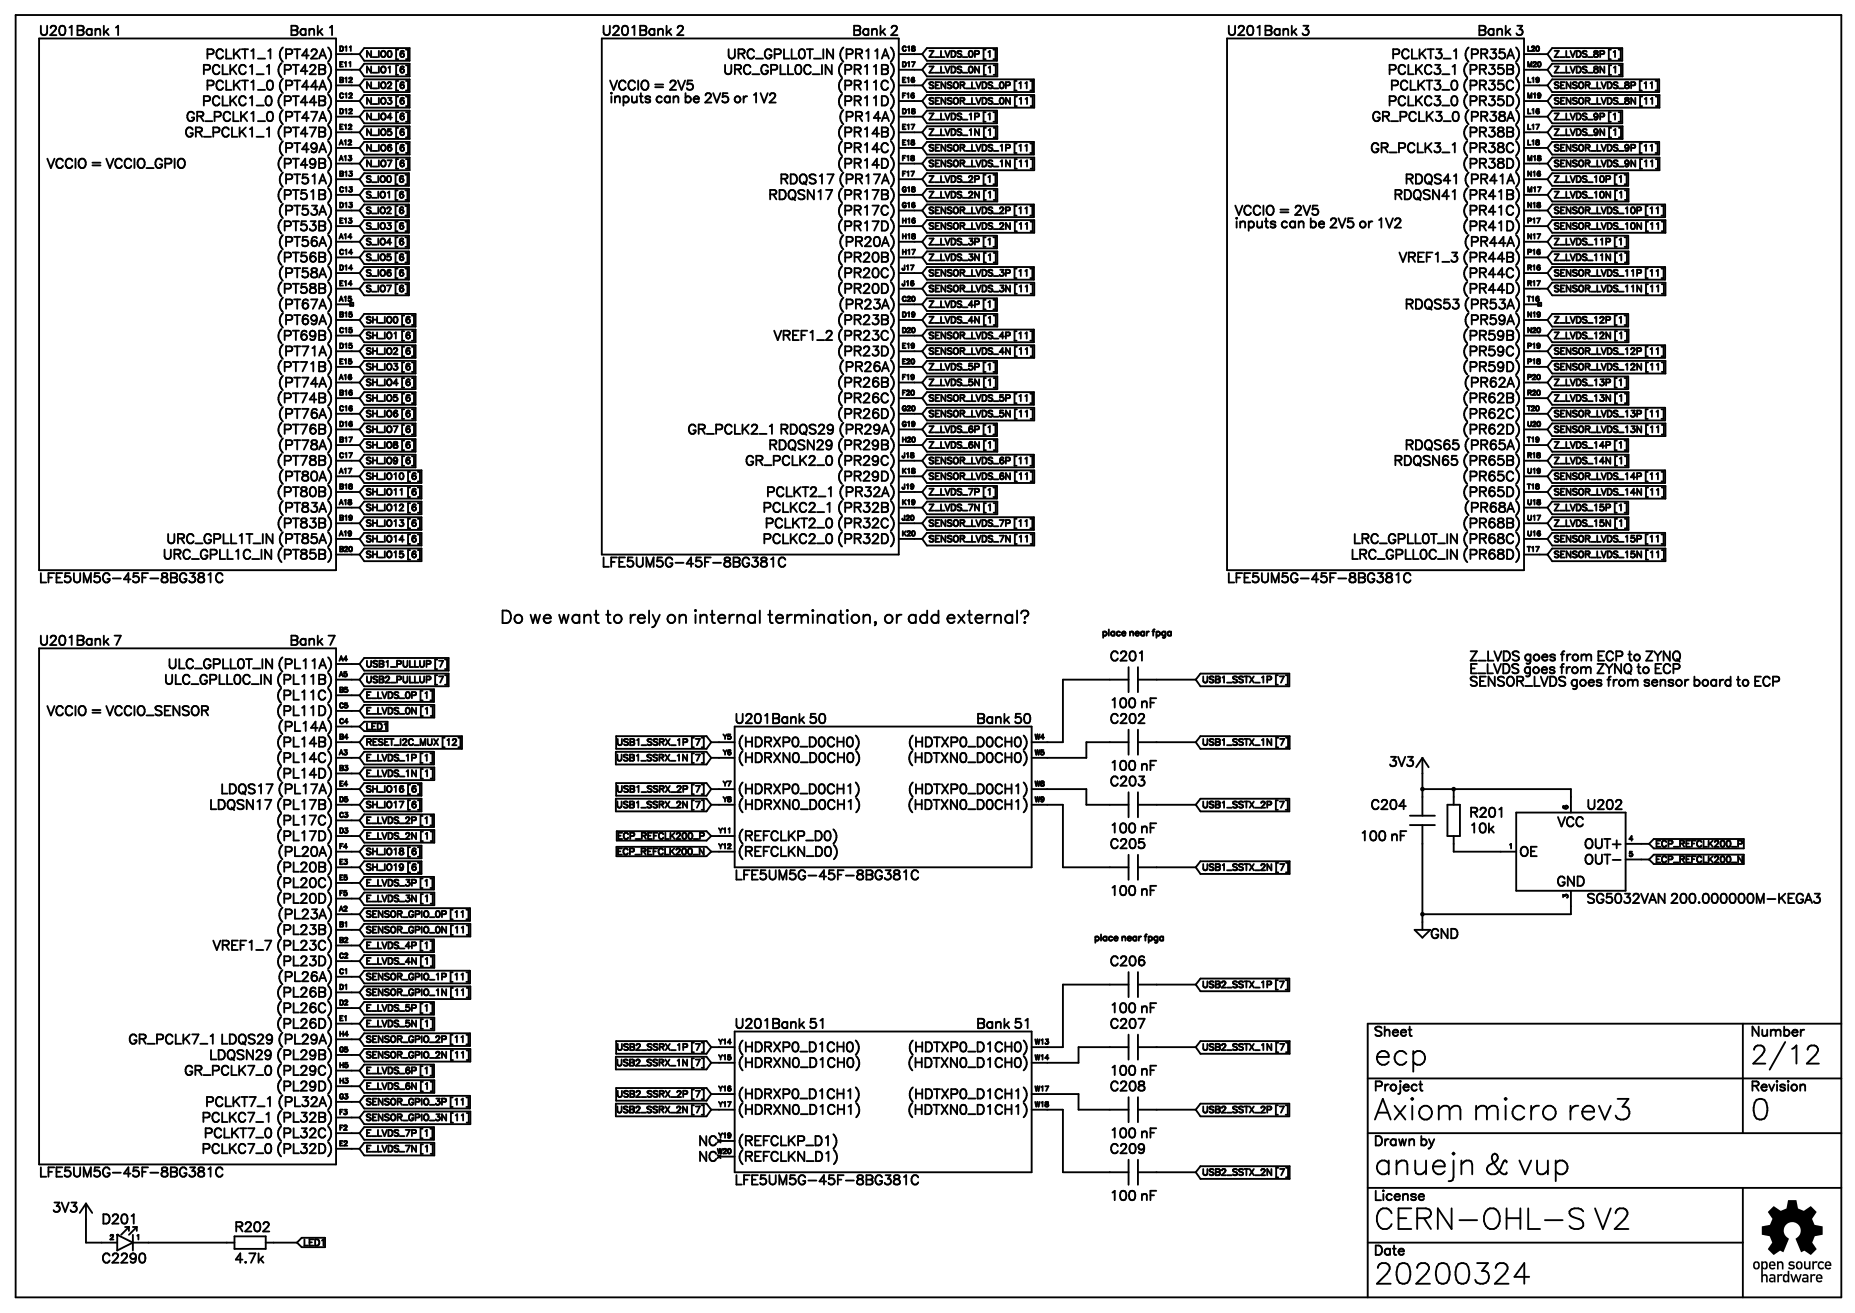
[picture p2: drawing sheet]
<svg xmlns="http://www.w3.org/2000/svg" width="297mm" height="210mm" viewBox="0 0 297 210" stroke-linecap="round" stroke-linejoin="round" font-family="sans-serif">
<defs><g id="words">
<g font-size="5.3">
<text x="219.4" y="170.6">ecp</text>
<text x="219.4" y="179.1">Axiom micro rev3</text>
<text x="279.8" y="179.1">0</text>
<text x="219.4" y="187.9">anuejn &amp; vup</text>
<text x="219.4" y="196.7">CERN-OHL-S V2</text>
<text x="219.4" y="205.6">20200324</text>
</g>
<text font-size="4.6" x="279.8" y="170.4">2/12</text>
<text font-size="3.2" x="79.7" y="99.8">Do we want to rely on internal termination, or add external?</text>
<g font-size="2.4">
<text x="6" y="5.7">U201Bank 1</text>
<text x="46.2" y="5.7">Bank 1</text>
<text x="96" y="5.7">U201Bank 2</text>
<text x="136.2" y="5.7">Bank 2</text>
<text x="196.1" y="5.7">U201Bank 3</text>
<text x="236" y="5.7">Bank 3</text>
<text x="31.7" y="9.6">PCLKT1_1 (PT42A)</text>
<text x="113.9" y="9.6">URC_GPLL0T_IN (PR11A)</text>
<text x="221.5" y="9.6">PCLKT3_1 (PR35A)</text>
<text x="31.4" y="17">PCLKC1_0 (PT44B)</text>
<text x="31.4" y="12">PCLKC1_1 (PT42B)</text>
<text x="31.7" y="14.5">PCLKT1_0 (PT44A)</text>
<text x="97.4" y="14.5">VCCIO = 2V5</text>
<text x="97.4" y="16.6">inputs can be 2V5 or 1V2</text>
<text x="113.6" y="12">URC_GPLL0C_IN (PR11B)</text>
<text x="133.7" y="17">(PR11D)</text>
<text x="133.7" y="14.5">(PR11C)</text>
<text x="221.2" y="14.5">PCLKT3_0 (PR35C)</text>
<text x="221.2" y="17">PCLKC3_0 (PR35D)</text>
<text x="221.2" y="12">PCLKC3_1 (PR35B)</text>
<text x="28.2" y="21.9">GR_PCLK1_1 (PT47B)</text>
<text x="28.2" y="19.4">GR_PCLK1_0 (PT47A)</text>
<text x="133.7" y="19.4">(PR14A)</text>
<text x="133.7" y="21.9">(PR14B)</text>
<text x="218" y="19.4">GR_PCLK3_0 (PR38A)</text>
<text x="233.9" y="21.9">(PR38B)</text>
<text x="7.4" y="27.2">VCCIO = VCCIO_GPIO</text>
<text x="44.1" y="27.2">(PT49B)</text>
<text x="44.1" y="24.7">(PT49A)</text>
<text x="44.1" y="29.7">(PT51A)</text>
<text x="123.5" y="29.7">RDQS17 (PR17A)</text>
<text x="133.7" y="27.2">(PR14D)</text>
<text x="133.7" y="24.7">(PR14C)</text>
<text x="218" y="24.7">GR_PCLK3_1 (PR38C)</text>
<text x="223.7" y="29.7">RDQS41 (PR41A)</text>
<text x="233.9" y="27.2">(PR38D)</text>
<text x="44.1" y="34.6">(PT53A)</text>
<text x="44.1" y="32.1">(PT51B)</text>
<text x="121.7" y="32.1">RDQSN17 (PR17B)</text>
<text x="133.7" y="34.6">(PR17C)</text>
<text x="197.2" y="34.6">VCCIO = 2V5</text>
<text x="221.9" y="32.1">RDQSN41 (PR41B)</text>
<text x="233.9" y="34.6">(PR41C)</text>
<text x="44.1" y="39.6">(PT56A)</text>
<text x="44.1" y="37.1">(PT53B)</text>
<text x="133.7" y="39.6">(PR20A)</text>
<text x="133.7" y="37.1">(PR17D)</text>
<text x="197.2" y="36.7">inputs can be 2V5 or 1V2</text>
<text x="233.9" y="37.1">(PR41D)</text>
<text x="233.9" y="39.6">(PR44A)</text>
<text x="44.1" y="47">(PT58B)</text>
<text x="44.1" y="44.5">(PT58A)</text>
<text x="44.1" y="42">(PT56B)</text>
<text x="133.7" y="42">(PR20B)</text>
<text x="133.7" y="44.5">(PR20C)</text>
<text x="133.7" y="47">(PR20D)</text>
<text x="223" y="42">VREF1_3 (PR44B)</text>
<text x="233.9" y="47">(PR44D)</text>
<text x="233.9" y="44.5">(PR44C)</text>
<text x="44.1" y="51.9">(PT69A)</text>
<text x="44.1" y="49.4">(PT67A)</text>
<text x="133.7" y="51.9">(PR23B)</text>
<text x="133.7" y="49.4">(PR23A)</text>
<text x="223.7" y="49.4">RDQS53 (PR53A)</text>
<text x="233.9" y="51.9">(PR59A)</text>
<text x="44.1" y="57.2">(PT71A)</text>
<text x="44.1" y="59.7">(PT71B)</text>
<text x="44.1" y="54.7">(PT69B)</text>
<text x="122.8" y="54.7">VREF1_2 (PR23C)</text>
<text x="133.7" y="59.7">(PR26A)</text>
<text x="133.7" y="57.2">(PR23D)</text>
<text x="233.9" y="57.2">(PR59C)</text>
<text x="233.9" y="54.7">(PR59B)</text>
<text x="233.9" y="59.7">(PR59D)</text>
<text x="44.1" y="62.1">(PT74A)</text>
<text x="44.1" y="64.6">(PT74B)</text>
<text x="133.7" y="64.6">(PR26C)</text>
<text x="133.7" y="62.1">(PR26B)</text>
<text x="233.9" y="64.6">(PR62B)</text>
<text x="233.9" y="62.1">(PR62A)</text>
<text x="44.1" y="67.1">(PT76A)</text>
<text x="44.1" y="69.5">(PT76B)</text>
<text x="107.6" y="69.5">GR_PCLK2_1 RDQS29 (PR29A)</text>
<text x="133.7" y="67.1">(PR26D)</text>
<text x="233.9" y="69.5">(PR62D)</text>
<text x="233.9" y="67.1">(PR62C)</text>
<text x="44.1" y="72">(PT78A)</text>
<text x="44.1" y="74.5">(PT78B)</text>
<text x="44.1" y="77">(PT80A)</text>
<text x="117.8" y="74.5">GR_PCLK2_0 (PR29C)</text>
<text x="121.7" y="72">RDQSN29 (PR29B)</text>
<text x="133.7" y="77">(PR29D)</text>
<text x="221.9" y="74.5">RDQSN65 (PR65B)</text>
<text x="223.7" y="72">RDQS65 (PR65A)</text>
<text x="233.9" y="77">(PR65C)</text>
<text x="44.1" y="79.4">(PT80B)</text>
<text x="44.1" y="82.2">(PT83A)</text>
<text x="121.4" y="79.4">PCLKT2_1 (PR32A)</text>
<text x="121.4" y="82.2">PCLKC2_1 (PR32B)</text>
<text x="233.9" y="79.4">(PR65D)</text>
<text x="233.9" y="82.2">(PR68A)</text>
<text x="24" y="89.7">URC_GPLL1C_IN (PT85B)</text>
<text x="24.3" y="87.2">URC_GPLL1T_IN (PT85A)</text>
<text x="44.1" y="84.7">(PT83B)</text>
<text x="121" y="87.2">PCLKC2_0 (PR32D)</text>
<text x="121.4" y="84.7">PCLKT2_0 (PR32C)</text>
<text x="214.1" y="87.2">LRC_GPLL0T_IN (PR68C)</text>
<text x="214.1" y="89.7">LRC_GPLL0C_IN (PR68D)</text>
<text x="233.9" y="84.7">(PR68B)</text>
<text x="6" y="93.2">LFE5UM5G-45F-8BG381C</text>
<text x="96" y="90.7">LFE5UM5G-45F-8BG381C</text>
<text x="196.1" y="93.2">LFE5UM5G-45F-8BG381C</text>
<text x="6" y="103.4">U201Bank 7</text>
<text x="24.7" y="106.9">ULC_GPLL0T_IN (PL11A)</text>
<text x="46.2" y="103.4">Bank 7</text>
<text x="177.4" y="105.9">C201</text>
<text x="234.9" y="105.9">Z_LVDS goes from ECP to ZYNQ</text>
<text x="234.9" y="108">E_LVDS goes from ZYNQ to ECP</text>
<text x="24.7" y="109.4">ULC_GPLL0C_IN (PL11B)</text>
<text x="44.1" y="112.2">(PL11C)</text>
<text x="177.4" y="113.3">100 nF</text>
<text x="234.9" y="109.8">SENSOR_LVDS goes from sensor board to ECP</text>
<text x="7.4" y="114.7">VCCIO = VCCIO_SENSOR</text>
<text x="44.1" y="114.7">(PL11D)</text>
<text x="44.1" y="117.2">(PL14A)</text>
<text x="44.1" y="119.6">(PL14B)</text>
<text x="117.5" y="115.8">U201Bank 50</text>
<text x="117.8" y="119.6">(HDRXP0_D0CH0)</text>
<text x="143.9" y="119.6">(HDTXP0_D0CH0)</text>
<text x="155.9" y="115.8">Bank 50</text>
<text x="177.4" y="115.8">C202</text>
<text x="44.1" y="124.6">(PL14D)</text>
<text x="44.1" y="122.1">(PL14C)</text>
<text x="117.8" y="122.1">(HDRXN0_D0CH0)</text>
<text x="143.9" y="122.1">(HDTXN0_D0CH0)</text>
<text x="177.4" y="123.2">100 nF</text>
<text x="177.4" y="126">C203</text>
<text x="221.9" y="122.8">3V3</text>
<text x="32.8" y="129.5">LDQSN17 (PL17B)</text>
<text x="34.6" y="127">LDQS17 (PL17A)</text>
<text x="44.1" y="132">(PL17C)</text>
<text x="117.8" y="127">(HDRXP0_D0CH1)</text>
<text x="117.8" y="129.5">(HDRXN0_D0CH1)</text>
<text x="143.9" y="129.5">(HDTXN0_D0CH1)</text>
<text x="143.9" y="127">(HDTXP0_D0CH1)</text>
<text x="219.1" y="129.5">C204</text>
<text x="234.9" y="130.9">R201</text>
<text x="253.6" y="129.5">U202</text>
<text x="44.1" y="136.9">(PL20A)</text>
<text x="44.1" y="134.5">(PL17D)</text>
<text x="117.8" y="134.5">(REFCLKP_D0)</text>
<text x="117.8" y="136.9">(REFCLKN_D0)</text>
<text x="177.4" y="135.9">C205</text>
<text x="177.4" y="133.4">100 nF</text>
<text x="217.3" y="134.5">100 nF</text>
<text x="234.9" y="133.4">10k</text>
<text x="242.7" y="136.9">OE</text>
<text x="248.7" y="132.3">VCC</text>
<text x="252.9" y="135.9">OUT+</text>
<text x="44.1" y="142.2">(PL20C)</text>
<text x="44.1" y="139.7">(PL20B)</text>
<text x="117.5" y="140.8">LFE5UM5G-45F-8BG381C</text>
<text x="177.4" y="143.3">100 nF</text>
<text x="248.4" y="141.9">GND</text>
<text x="253.3" y="138.3">OUT-</text>
<text x="44.1" y="144.7">(PL20D)</text>
<text x="44.1" y="149.6">(PL23B)</text>
<text x="44.1" y="147.2">(PL23A)</text>
<text x="253.6" y="144.7">SG5032VAN 200.000000M-KEGA3</text>
<text x="33.2" y="152.1">VREF1_7 (PL23C)</text>
<text x="44.1" y="154.6">(PL23D)</text>
<text x="177.4" y="154.6">C206</text>
<text x="228.6" y="150.3">GND</text>
<text x="44.1" y="157">(PL26A)</text>
<text x="44.1" y="159.5">(PL26B)</text>
<text x="44.1" y="162">(PL26C)</text>
<text x="177.4" y="162">100 nF</text>
<text x="18.7" y="166.9">GR_PCLK7_1 LDQS29 (PL29A)</text>
<text x="44.1" y="164.4">(PL26D)</text>
<text x="117.5" y="164.4">U201Bank 51</text>
<text x="155.9" y="164.4">Bank 51</text>
<text x="177.4" y="164.4">C207</text>
<text x="219.4" y="165.9">Sheet</text>
<text x="279.8" y="165.9">Number</text>
<text x="28.2" y="172.2">GR_PCLK7_0 (PL29C)</text>
<text x="32.8" y="169.7">LDQSN29 (PL29B)</text>
<text x="117.8" y="170.8">(HDRXN0_D1CH0)</text>
<text x="117.8" y="168.3">(HDRXP0_D1CH0)</text>
<text x="143.9" y="170.8">(HDTXN0_D1CH0)</text>
<text x="143.9" y="168.3">(HDTXP0_D1CH0)</text>
<text x="177.4" y="172.2">100 nF</text>
<text x="31.7" y="179.6">PCLKC7_1 (PL32B)</text>
<text x="31.7" y="177.1">PCLKT7_1 (PL32A)</text>
<text x="44.1" y="174.7">(PL29D)</text>
<text x="117.8" y="178.2">(HDRXN0_D1CH1)</text>
<text x="117.8" y="175.7">(HDRXP0_D1CH1)</text>
<text x="143.9" y="178.2">(HDTXN0_D1CH1)</text>
<text x="143.9" y="175.7">(HDTXP0_D1CH1)</text>
<text x="177.4" y="174.7">C208</text>
<text x="219.4" y="174.7">Project</text>
<text x="279.8" y="174.7">Revision</text>
<text x="31.4" y="184.5">PCLKC7_0 (PL32D)</text>
<text x="31.7" y="182.1">PCLKT7_0 (PL32C)</text>
<text x="111.1" y="186">NC</text>
<text x="111.1" y="183.5">NC</text>
<text x="117.8" y="186">(REFCLKN_D1)</text>
<text x="117.8" y="183.5">(REFCLKP_D1)</text>
<text x="177.4" y="184.5">C209</text>
<text x="177.4" y="182.1">100 nF</text>
<text x="219.4" y="183.5">Drawn by</text>
<text x="6" y="188.4">LFE5UM5G-45F-8BG381C</text>
<text x="117.5" y="189.5">LFE5UM5G-45F-8BG381C</text>
<text x="177.4" y="192">100 nF</text>
<text x="219.4" y="192">License</text>
<text x="8.1" y="194.1">3V3</text>
<text x="16.2" y="195.8">D201</text>
<text x="37.4" y="197.2">R202</text>
<text x="16.2" y="202.2">C2290</text>
<text x="37.4" y="202.2">4.7k</text>
<text x="219.4" y="200.8">Date</text>
</g>
<g font-size="1.6">
<text x="58.2" y="9.3">N_IO0 [6]</text>
<text x="58.2" y="11.8">N_IO1 [6]</text>
<text x="148.2" y="11.8">Z_LVDS_0N [1]</text>
<text x="148.2" y="9.3">Z_LVDS_0P [1]</text>
<text x="248.4" y="11.8">Z_LVDS_8N [1]</text>
<text x="248.4" y="9.3">Z_LVDS_8P [1]</text>
<text x="58.2" y="16.7">N_IO3 [6]</text>
<text x="58.2" y="14.3">N_IO2 [6]</text>
<text x="148.2" y="14.3">SENSOR_LVDS_0P [11]</text>
<text x="148.2" y="16.7">SENSOR_LVDS_0N [11]</text>
<text x="248.4" y="16.7">SENSOR_LVDS_8N [11]</text>
<text x="248.4" y="14.3">SENSOR_LVDS_8P [11]</text>
<text x="58.2" y="21.7">N_IO5 [6]</text>
<text x="58.2" y="19.2">N_IO4 [6]</text>
<text x="148.2" y="21.7">Z_LVDS_1N [1]</text>
<text x="148.2" y="19.2">Z_LVDS_1P [1]</text>
<text x="248.4" y="21.7">Z_LVDS_9N [1]</text>
<text x="248.4" y="19.2">Z_LVDS_9P [1]</text>
<text x="58.2" y="24.5">N_IO6 [6]</text>
<text x="58.2" y="27">N_IO7 [6]</text>
<text x="58.2" y="29.4">S_IO0 [6]</text>
<text x="148.2" y="29.4">Z_LVDS_2P [1]</text>
<text x="148.2" y="27">SENSOR_LVDS_1N [11]</text>
<text x="148.2" y="24.5">SENSOR_LVDS_1P [11]</text>
<text x="248.4" y="24.5">SENSOR_LVDS_9P [11]</text>
<text x="248.4" y="27">SENSOR_LVDS_9N [11]</text>
<text x="248.4" y="29.4">Z_LVDS_10P [1]</text>
<text x="58.2" y="31.9">S_IO1 [6]</text>
<text x="58.2" y="34.4">S_IO2 [6]</text>
<text x="148.2" y="31.9">Z_LVDS_2N [1]</text>
<text x="148.2" y="34.4">SENSOR_LVDS_2P [11]</text>
<text x="248.4" y="34.4">SENSOR_LVDS_10P [11]</text>
<text x="248.4" y="31.9">Z_LVDS_10N [1]</text>
<text x="58.2" y="41.8">S_IO5 [6]</text>
<text x="58.2" y="39.3">S_IO4 [6]</text>
<text x="58.2" y="36.8">S_IO3 [6]</text>
<text x="148.2" y="39.3">Z_LVDS_3P [1]</text>
<text x="148.2" y="36.8">SENSOR_LVDS_2N [11]</text>
<text x="148.2" y="41.8">Z_LVDS_3N [1]</text>
<text x="248.4" y="41.8">Z_LVDS_11N [1]</text>
<text x="248.4" y="36.8">SENSOR_LVDS_10N [11]</text>
<text x="248.4" y="39.3">Z_LVDS_11P [1]</text>
<text x="58.2" y="46.7">S_IO7 [6]</text>
<text x="58.2" y="44.2">S_IO6 [6]</text>
<text x="148.2" y="46.7">SENSOR_LVDS_3N [11]</text>
<text x="148.2" y="44.2">SENSOR_LVDS_3P [11]</text>
<text x="248.4" y="44.2">SENSOR_LVDS_11P [11]</text>
<text x="248.4" y="46.7">SENSOR_LVDS_11N [11]</text>
<text x="58.2" y="51.7">SH_IO0 [6]</text>
<text x="148.2" y="49.2">Z_LVDS_4P [1]</text>
<text x="148.2" y="51.7">Z_LVDS_4N [1]</text>
<text x="248.4" y="51.7">Z_LVDS_12P [1]</text>
<text x="58.2" y="54.5">SH_IO1 [6]</text>
<text x="58.2" y="56.9">SH_IO2 [6]</text>
<text x="58.2" y="59.4">SH_IO3 [6]</text>
<text x="148.2" y="54.5">SENSOR_LVDS_4P [11]</text>
<text x="148.2" y="59.4">Z_LVDS_5P [1]</text>
<text x="148.2" y="56.9">SENSOR_LVDS_4N [11]</text>
<text x="248.4" y="54.5">Z_LVDS_12N [1]</text>
<text x="248.4" y="59.4">SENSOR_LVDS_12N [11]</text>
<text x="248.4" y="56.9">SENSOR_LVDS_12P [11]</text>
<text x="58.2" y="61.9">SH_IO4 [6]</text>
<text x="58.2" y="64.4">SH_IO5 [6]</text>
<text x="148.2" y="64.4">SENSOR_LVDS_5P [11]</text>
<text x="148.2" y="61.9">Z_LVDS_5N [1]</text>
<text x="248.4" y="64.4">Z_LVDS_13N [1]</text>
<text x="248.4" y="61.9">Z_LVDS_13P [1]</text>
<text x="58.2" y="71.8">SH_IO8 [6]</text>
<text x="58.2" y="66.8">SH_IO6 [6]</text>
<text x="58.2" y="69.3">SH_IO7 [6]</text>
<text x="148.2" y="66.8">SENSOR_LVDS_5N [11]</text>
<text x="148.2" y="71.8">Z_LVDS_6N [1]</text>
<text x="148.2" y="69.3">Z_LVDS_6P [1]</text>
<text x="248.4" y="71.8">Z_LVDS_14P [1]</text>
<text x="248.4" y="66.8">SENSOR_LVDS_13P [11]</text>
<text x="248.4" y="69.3">SENSOR_LVDS_13N [11]</text>
<text x="58.2" y="76.7">SH_IO10 [6]</text>
<text x="58.2" y="74.2">SH_IO9 [6]</text>
<text x="148.2" y="74.2">SENSOR_LVDS_6P [11]</text>
<text x="148.2" y="76.7">SENSOR_LVDS_6N [11]</text>
<text x="248.4" y="74.2">Z_LVDS_14N [1]</text>
<text x="248.4" y="76.7">SENSOR_LVDS_14P [11]</text>
<text x="58.2" y="82">SH_IO12 [6]</text>
<text x="58.2" y="79.2">SH_IO11 [6]</text>
<text x="148.2" y="82">Z_LVDS_7N [1]</text>
<text x="148.2" y="79.2">Z_LVDS_7P [1]</text>
<text x="248.4" y="79.2">SENSOR_LVDS_14N [11]</text>
<text x="248.4" y="82">Z_LVDS_15P [1]</text>
<text x="58.2" y="86.9">SH_IO14 [6]</text>
<text x="58.2" y="89.4">SH_IO15 [6]</text>
<text x="58.2" y="84.5">SH_IO13 [6]</text>
<text x="148.2" y="86.9">SENSOR_LVDS_7N [11]</text>
<text x="148.2" y="84.5">SENSOR_LVDS_7P [11]</text>
<text x="248.4" y="89.4">SENSOR_LVDS_15N [11]</text>
<text x="248.4" y="86.9">SENSOR_LVDS_15P [11]</text>
<text x="248.4" y="84.5">Z_LVDS_15N [1]</text>
<text x="176" y="101.7">place near fpga</text>
<text x="58.2" y="106.7">USB1_PULLUP [7]</text>
<text x="58.2" y="112">E_LVDS_0P [1]</text>
<text x="58.2" y="109.2">USB2_PULLUP [7]</text>
<text x="191.9" y="109.2">USB1_SSTX_1P [7]</text>
<text x="58.2" y="116.9">LED1</text>
<text x="58.2" y="114.4">E_LVDS_0N [1]</text>
<text x="58.2" y="119.4">RESET_I2C_MUX [12]</text>
<text x="98.1" y="119.4">USB1_SSRX_1P [7]</text>
<text x="191.9" y="119.4">USB1_SSTX_1N [7]</text>
<text x="58.2" y="124.3">E_LVDS_1N [1]</text>
<text x="58.2" y="121.9">E_LVDS_1P [1]</text>
<text x="98.1" y="121.9">USB1_SSRX_1N [7]</text>
<text x="58.2" y="126.8">SH_IO16 [6]</text>
<text x="58.2" y="129.3">SH_IO17 [6]</text>
<text x="58.2" y="131.7">E_LVDS_2P [1]</text>
<text x="98.1" y="126.8">USB1_SSRX_2P [7]</text>
<text x="98.1" y="129.3">USB1_SSRX_2N [7]</text>
<text x="191.9" y="129.3">USB1_SSTX_2P [7]</text>
<text x="58.2" y="136.7">SH_IO18 [6]</text>
<text x="58.2" y="134.2">E_LVDS_2N [1]</text>
<text x="97.4" y="136.7">ECP_REFCLK200_N</text>
<text x="97.4" y="134.2">ECP_REFCLK200_P</text>
<text x="264.6" y="135.6">ECP_REFCLK200_P</text>
<text x="58.2" y="142">E_LVDS_3P [1]</text>
<text x="58.2" y="139.5">SH_IO19 [6]</text>
<text x="191.9" y="139.5">USB1_SSTX_2N [7]</text>
<text x="264.6" y="138.1">ECP_REFCLK200_N</text>
<text x="58.2" y="149.4">SENSOR_GPIO_0N [11]</text>
<text x="58.2" y="144.4">E_LVDS_3N [1]</text>
<text x="58.2" y="146.9">SENSOR_GPIO_0P [11]</text>
<text x="58.2" y="154.3">E_LVDS_4N [1]</text>
<text x="58.2" y="151.8">E_LVDS_4P [1]</text>
<text x="175" y="150.4">place near fpga</text>
<text x="58.2" y="159.2">SENSOR_GPIO_1N [11]</text>
<text x="58.2" y="161.7">E_LVDS_5P [1]</text>
<text x="58.2" y="156.8">SENSOR_GPIO_1P [11]</text>
<text x="191.9" y="158.2">USB2_SSTX_1P [7]</text>
<text x="58.2" y="166.7">SENSOR_GPIO_2P [11]</text>
<text x="58.2" y="164.2">E_LVDS_5N [1]</text>
<text x="58.2" y="171.9">E_LVDS_6P [1]</text>
<text x="58.2" y="169.5">SENSOR_GPIO_2N [11]</text>
<text x="98.1" y="170.5">USB2_SSRX_1N [7]</text>
<text x="98.1" y="168.1">USB2_SSRX_1P [7]</text>
<text x="191.9" y="168.1">USB2_SSTX_1N [7]</text>
<text x="58.2" y="176.9">SENSOR_GPIO_3P [11]</text>
<text x="58.2" y="179.4">SENSOR_GPIO_3N [11]</text>
<text x="58.2" y="174.4">E_LVDS_6N [1]</text>
<text x="98.1" y="175.5">USB2_SSRX_2P [7]</text>
<text x="98.1" y="177.9">USB2_SSRX_2N [7]</text>
<text x="191.9" y="177.9">USB2_SSTX_2P [7]</text>
<text x="58.2" y="181.8">E_LVDS_7P [1]</text>
<text x="58.2" y="184.3">E_LVDS_7N [1]</text>
<text x="191.9" y="188.2">USB2_SSTX_2N [7]</text>
<text x="48.3" y="199.5">LED1</text>
</g>
<g font-size="1.2">
<text x="54" y="11">E11</text>
<text x="54" y="8.5">D11</text>
<text x="143.9" y="8.5">C18</text>
<text x="143.9" y="11">D17</text>
<text x="244.1" y="8.5">L20</text>
<text x="244.1" y="11">M20</text>
<text x="54" y="15.9">C12</text>
<text x="54" y="13.4">B12</text>
<text x="143.9" y="15.9">F16</text>
<text x="143.9" y="13.4">E16</text>
<text x="244.1" y="13.4">L19</text>
<text x="244.1" y="15.9">M19</text>
<text x="54" y="20.8">E12</text>
<text x="54" y="23.3">A12</text>
<text x="54" y="18.4">D12</text>
<text x="143.9" y="18.4">D18</text>
<text x="143.9" y="20.8">E17</text>
<text x="143.9" y="23.3">E18</text>
<text x="244.1" y="18.4">L16</text>
<text x="244.1" y="23.3">L18</text>
<text x="244.1" y="20.8">L17</text>
<text x="54" y="25.8">A13</text>
<text x="54" y="28.2">B13</text>
<text x="143.9" y="28.2">F17</text>
<text x="143.9" y="25.8">F18</text>
<text x="244.1" y="25.8">M18</text>
<text x="244.1" y="28.2">N16</text>
<text x="54" y="33.2">D13</text>
<text x="54" y="30.7">C13</text>
<text x="54" y="35.7">E13</text>
<text x="143.9" y="33.2">G16</text>
<text x="143.9" y="30.7">G18</text>
<text x="143.9" y="35.7">H16</text>
<text x="244.1" y="33.2">N18</text>
<text x="244.1" y="35.7">P17</text>
<text x="244.1" y="30.7">M17</text>
<text x="54" y="38.5">A14</text>
<text x="54" y="40.9">C14</text>
<text x="143.9" y="38.5">H18</text>
<text x="143.9" y="40.9">H17</text>
<text x="244.1" y="40.9">P16</text>
<text x="244.1" y="38.5">N17</text>
<text x="54" y="45.9">E14</text>
<text x="54" y="43.4">D14</text>
<text x="143.9" y="43.4">J17</text>
<text x="143.9" y="45.9">J16</text>
<text x="244.1" y="45.9">R17</text>
<text x="244.1" y="43.4">R16</text>
<text x="54" y="50.8">B15</text>
<text x="54" y="48.4">A15</text>
<text x="54" y="53.3">C15</text>
<text x="143.9" y="50.8">D19</text>
<text x="143.9" y="53.3">D20</text>
<text x="143.9" y="48.4">C20</text>
<text x="244.1" y="48.4">T16</text>
<text x="244.1" y="50.8">N19</text>
<text x="244.1" y="53.3">N20</text>
<text x="54" y="55.8">D15</text>
<text x="54" y="58.2">E15</text>
<text x="143.9" y="58.2">E20</text>
<text x="143.9" y="55.8">E19</text>
<text x="244.1" y="55.8">P19</text>
<text x="244.1" y="58.2">P18</text>
<text x="54" y="60.7">A16</text>
<text x="54" y="66">C16</text>
<text x="54" y="63.2">B16</text>
<text x="143.9" y="66">G20</text>
<text x="143.9" y="63.2">F20</text>
<text x="143.9" y="60.7">F19</text>
<text x="244.1" y="63.2">R20</text>
<text x="244.1" y="60.7">P20</text>
<text x="244.1" y="66">T20</text>
<text x="54" y="70.9">B17</text>
<text x="54" y="68.5">D16</text>
<text x="143.9" y="68.5">G19</text>
<text x="143.9" y="70.9">H20</text>
<text x="244.1" y="68.5">U20</text>
<text x="244.1" y="70.9">T19</text>
<text x="54" y="73.4">C17</text>
<text x="54" y="75.9">A17</text>
<text x="143.9" y="73.4">J18</text>
<text x="143.9" y="75.9">K18</text>
<text x="244.1" y="75.9">U19</text>
<text x="244.1" y="73.4">R18</text>
<text x="54" y="78.3">B18</text>
<text x="54" y="83.3">B19</text>
<text x="54" y="80.8">A18</text>
<text x="143.9" y="83.3">J20</text>
<text x="143.9" y="78.3">J19</text>
<text x="143.9" y="80.8">K19</text>
<text x="244.1" y="78.3">T18</text>
<text x="244.1" y="80.8">U18</text>
<text x="244.1" y="83.3">U17</text>
<text x="54" y="85.7">A19</text>
<text x="54" y="88.2">B20</text>
<text x="143.9" y="85.7">K20</text>
<text x="244.1" y="85.7">U16</text>
<text x="244.1" y="88.2">T17</text>
<text x="54" y="105.9">A4</text>
<text x="54" y="113.3">C5</text>
<text x="54" y="108.3">A5</text>
<text x="54" y="110.8">B5</text>
<text x="54" y="115.7">C4</text>
<text x="54" y="118.2">B4</text>
<text x="115.4" y="118.2">Y5</text>
<text x="165.5" y="118.2">W4</text>
<text x="54" y="126">E4</text>
<text x="54" y="123.5">B3</text>
<text x="54" y="120.7">A3</text>
<text x="115.4" y="120.7">Y6</text>
<text x="115.4" y="126">Y7</text>
<text x="165.5" y="126">W8</text>
<text x="165.5" y="120.7">W5</text>
<text x="54" y="128.4">D5</text>
<text x="54" y="130.9">C3</text>
<text x="115.4" y="128.4">Y8</text>
<text x="165.5" y="128.4">W9</text>
<text x="250.5" y="129.5" transform="rotate(-90 250.5 129.5)">6</text>
<text x="54" y="135.8">F4</text>
<text x="54" y="133.4">D3</text>
<text x="114.7" y="133.4">Y11</text>
<text x="114.7" y="135.8">Y12</text>
<text x="241.3" y="135.8">1</text>
<text x="260.3" y="134.4">4</text>
<text x="260.3" y="137.3">5</text>
<text x="54" y="140.8">E5</text>
<text x="54" y="138.3">E3</text>
<text x="54" y="143.3">F5</text>
<text x="250.5" y="143.6" transform="rotate(-90 250.5 143.6)">3</text>
<text x="54" y="148.2">B1</text>
<text x="54" y="145.7">A2</text>
<text x="54" y="156">C1</text>
<text x="54" y="150.7">B2</text>
<text x="54" y="153.5">C2</text>
<text x="54" y="158.4">D1</text>
<text x="54" y="160.9">D2</text>
<text x="54" y="165.8">H4</text>
<text x="54" y="163.4">E1</text>
<text x="114.7" y="167.2">Y14</text>
<text x="165.5" y="167.2">W13</text>
<text x="54" y="173.2">H3</text>
<text x="54" y="170.8">H5</text>
<text x="54" y="168.3">G5</text>
<text x="114.7" y="169.7">Y15</text>
<text x="165.5" y="169.7">W14</text>
<text x="54" y="178.2">F3</text>
<text x="54" y="175.7">G3</text>
<text x="114.7" y="177.1">Y17</text>
<text x="114.7" y="174.6">Y16</text>
<text x="165.5" y="177.1">W18</text>
<text x="165.5" y="174.6">W17</text>
<text x="54" y="183.5">E2</text>
<text x="54" y="181">F2</text>
<text x="114.3" y="184.5">W20</text>
<text x="114.7" y="182.1">Y19</text>
<text x="17.3" y="198.3">2</text>
<text x="21.5" y="198.3">1</text>
</g>
</g></defs>
<g fill="none" stroke="#000" stroke-width=".3">
<path d="M2.5 2.4h292v205h-292zM6.3 6.2h47.4v85h-47.4zM53.7 16.2h3.8M53.7 11.2h3.8M53.7 13.7h3.8M53.7 18.7h3.8M53.7 8.7h3.8M57.5 16.2l.7 1h7.3M57.5 11.2l.7 1h7.3M57.5 13.7l.7 1h7.3M57.5 8.7l.7 1h7.3M57.5 18.7l.7 1h7.3"/>
<path d="M65.5 15.2h-7.3l-.7 1M65.5 10.2h-7.3l-.7 1M65.5 12.7h-7.3l-.7 1M65.5 7.7h-7.3l-.7 1M65.5 17.7h-7.3l-.7 1M96.3 6.2h47.4v82.5h-47.4zM143.7 16.2h3.8M143.7 11.2h3.8M143.7 13.7h3.8M143.7 18.7h3.8M143.7 8.7h3.8M147.5 16.2l.7 1h17.2"/>
<path d="M147.5 11.2l.7 1h11.3M147.5 13.7l.7 1h17.2M147.5 8.7l.7 1h11.3M147.5 18.7l.7 1h11.3M159.5 7.7h-11.3l-.7 1M159.5 17.7h-11.3l-.7 1M159.5 10.2h-11.3l-.7 1M165.4 12.7h-17.2l-.7 1M165.4 15.2h-17.2l-.7 1M196.2 6.2h47.6v85h-47.6zM243.8 16.2h3.7M243.8 11.2h3.7"/>
<path d="M243.8 13.7h3.7M243.8 18.7h3.7M243.8 8.7h3.7M247.5 16.2l.8 1h17.1M247.5 11.2l.8 1h11.2M247.5 13.7l.8 1h17.1M247.5 8.7l.8 1h11.2M247.5 18.7l.8 1h11.2M259.5 7.7h-11.2l-.8 1M259.5 17.7h-11.2l-.8 1M259.5 10.2h-11.2l-.8 1M265.4 12.7h-17.1l-.8 1"/>
<path d="M265.4 15.2h-17.1l-.8 1M53.7 21.2h3.8M53.7 26.2h3.8M53.7 23.7h3.8M53.7 33.7h3.8M53.7 28.7h3.8M53.7 38.7h3.8M53.7 31.2h3.8M53.7 36.2h3.8M57.5 31.2l.7 1h7.2M57.5 21.2l.7 1h7.3M57.5 38.7l.7 1h7.2"/>
<path d="M57.5 33.7l.7 1h7.2M57.5 36.2l.7 1h7.2M57.5 28.7l.7 1h7.2M58.2 22.7h7.3v2h-7.3l-.7-1zM58.2 25.2h7.3v2h-7.3l-.7-1zM65.4 30.2h-7.2l-.7 1M65.4 37.7h-7.2l-.7 1M65.4 32.7h-7.2l-.7 1M65.4 35.2h-7.2l-.7 1M65.4 27.7h-7.2l-.7 1M65.5 20.2h-7.3l-.7 1M143.7 21.2h3.8"/>
<path d="M143.7 26.2h3.8M143.7 23.7h3.8M143.7 33.7h3.8M143.7 28.7h3.8M143.7 38.7h3.8M143.7 31.2h3.8M143.7 36.2h3.8M147.5 31.2l.7 1h11.3M147.5 21.2l.7 1h11.3M147.5 38.7l.7 1h11.3M147.5 33.7l.7 1h17.2M147.5 36.2l.7 1h17.2"/>
<path d="M147.5 28.7l.7 1h11.3M148.2 22.7h17.2v2h-17.2l-.7-1zM148.2 25.2h17.2v2h-17.2l-.7-1zM159.5 37.7h-11.3l-.7 1M159.5 27.7h-11.3l-.7 1M159.5 30.2h-11.3l-.7 1M159.5 20.2h-11.3l-.7 1M165.4 32.7h-17.2l-.7 1M165.4 35.2h-17.2l-.7 1M243.8 21.2h3.7M243.8 26.2h3.7M243.8 23.7h3.7"/>
<path d="M243.8 33.7h3.7M243.8 28.7h3.7M243.8 38.7h3.7M243.8 31.2h3.7M243.8 36.2h3.7M247.5 31.2l.8 1h12.2M247.5 21.2l.8 1h11.2M247.5 38.7l.8 1h12.1M247.5 33.7l.8 1h18M247.5 36.2l.8 1h18.1M247.5 28.7l.8 1h12.1M248.3 22.7h17.1v2h-17.1l-.8-1z"/>
<path d="M248.3 25.2h17.1v2h-17.1l-.8-1zM259.5 20.2h-11.2l-.8 1M260.4 37.7h-12.1l-.8 1M260.4 27.7h-12.1l-.8 1M260.5 30.2h-12.2l-.8 1M266.3 32.7h-18l-.8 1M266.4 35.2h-18.1l-.8 1M53.7 56.2h3.8M53.7 51.2h3.8M53.7 46.2h3.8M53.7 43.7h3.8M53.7 58.7h3.8"/>
<path d="M53.7 41.2h3.8M53.7 48.7h2.6M53.7 53.7h3.8M56 48.4h.5v.5h-.5zM57.5 46.2l.7 1h7.2M57.5 43.7l.7 1h7.2M57.5 41.2l.7 1h7.2M57.5 51.2l.7 1h8.3M57.5 58.7l.7 1h8.3M58.2 52.7h8.3v2h-8.3l-.7-1zM58.2 55.2h8.3v2h-8.3l-.7-1zM65.4 45.2h-7.2l-.7 1"/>
<path d="M65.4 42.7h-7.2l-.7 1M65.4 40.2h-7.2l-.7 1M66.5 50.2h-8.3l-.7 1M66.5 57.7h-8.3l-.7 1M143.7 56.2h3.8M143.7 51.2h3.8M143.7 46.2h3.8M143.7 43.7h3.8M143.7 58.7h3.8M143.7 41.2h3.8M143.7 48.7h3.8M143.7 53.7h3.8"/>
<path d="M147.5 46.2l.7 1h17.2M147.5 43.7l.7 1h17.2M147.5 41.2l.7 1h11.3M147.5 51.2l.7 1h11.3M147.5 48.7l.7 1h11.3M147.5 58.7l.7 1h11.3M148.2 52.7h17.2v2h-17.2l-.7-1zM148.2 55.2h17.2v2h-17.2l-.7-1zM159.5 47.7h-11.3l-.7 1M159.5 57.7h-11.3l-.7 1M159.5 40.2h-11.3l-.7 1M159.5 50.2h-11.3l-.7 1"/>
<path d="M165.4 42.7h-17.2l-.7 1M165.4 45.2h-17.2l-.7 1M243.8 56.2h3.7M243.8 51.2h3.7M243.8 46.2h3.7M243.8 43.7h3.7M243.8 58.7h3.7M243.8 41.2h3.7M243.8 48.7h2.4M243.8 53.7h3.7M246 48.4v.5h.5v-.5M247.5 46.2l.8 1h18.1"/>
<path d="M247.5 43.7l.8 1h18M247.5 41.2l.8 1h12.2M247.5 51.2l.8 1h12.1M247.5 58.7l.8 1h18.1M248.3 52.7h12.2v2h-12.2l-.8-1zM248.3 55.2h18v2h-18l-.8-1zM260.4 50.2h-12.1l-.8 1M260.5 40.2h-12.2l-.8 1M266.3 42.7h-18l-.8 1M266.4 45.2h-18.1l-.8 1M266.4 57.7h-18.1l-.8 1M53.7 78.7h3.8"/>
<path d="M53.7 71.2h3.8M53.7 73.7h3.8M53.7 61.2h3.8M53.7 66.2h3.8M53.7 76.2h3.8M53.7 63.7h3.8M53.7 68.7h3.8M57.5 71.2l.7 1h8.3M57.5 66.2l.7 1h8.3M57.5 63.7l.7 1h8.3M57.5 61.2l.7 1h8.3M57.5 78.7l.7 1h9.2"/>
<path d="M57.5 76.2l.7 1h9.2M57.5 73.7l.7 1h8.3M57.5 68.7l.7 1h8.3M66.5 70.2h-8.3l-.7 1M66.5 65.2h-8.3l-.7 1M66.5 62.7h-8.3l-.7 1M66.5 60.2h-8.3l-.7 1M66.5 72.7h-8.3l-.7 1M66.5 67.7h-8.3l-.7 1M67.4 77.7h-9.2l-.7 1M67.4 75.2h-9.2l-.7 1M143.7 78.7h3.8"/>
<path d="M143.7 71.2h3.8M143.7 73.7h3.8M143.7 61.2h3.8M143.7 66.2h3.8M143.7 76.2h3.8M143.7 63.7h3.8M143.7 68.7h3.8M147.5 71.2l.7 1h11.3M147.5 66.2l.7 1h17.2M147.5 63.7l.7 1h17.2M147.5 61.2l.7 1h11.3M147.5 78.7l.7 1h11.3"/>
<path d="M147.5 76.2l.7 1h17.2M147.5 73.7l.7 1h17.2M147.5 68.7l.7 1h11.3M159.5 77.7h-11.3l-.7 1M159.5 67.7h-11.3l-.7 1M159.5 70.2h-11.3l-.7 1M159.5 60.2h-11.3l-.7 1M165.4 62.7h-17.2l-.7 1M165.4 72.7h-17.2l-.7 1M165.4 65.2h-17.2l-.7 1M165.4 75.2h-17.2l-.7 1M243.8 78.7h3.7"/>
<path d="M243.8 71.2h3.7M243.8 73.7h3.7M243.8 61.2h3.7M243.8 66.2h3.7M243.8 76.2h3.7M243.8 63.7h3.7M243.8 68.7h3.7M247.5 71.2l.8 1h12.1M247.5 66.2l.8 1h18M247.5 63.7l.8 1h12.2M247.5 61.2l.8 1h12.1M247.5 78.7l.8 1h18.1"/>
<path d="M247.5 76.2l.8 1h18M247.5 73.7l.8 1h12.2M247.5 68.7l.8 1h18.1M260.4 70.2h-12.1l-.8 1M260.4 60.2h-12.1l-.8 1M260.5 62.7h-12.2l-.8 1M260.5 72.7h-12.2l-.8 1M266.3 65.2h-18l-.8 1M266.3 75.2h-18l-.8 1M266.4 77.7h-18.1l-.8 1M266.4 67.7h-18.1l-.8 1M53.7 83.7h3.8"/>
<path d="M53.7 81.2h3.8M53.7 86.2h3.8M53.7 88.7h3.8M57.5 88.7l.7 1h9.2M58.2 80.2h9.2v2h-9.2l-.7-1zM58.2 82.7h9.2v2h-9.2l-.7-1zM58.2 85.2h9.2v2h-9.2l-.7-1zM67.4 87.7h-9.2l-.7 1M143.7 83.7h3.8M143.7 81.2h3.8M143.7 86.2h3.8M148.2 80.2h11.3v2h-11.3l-.7-1z"/>
<path d="M148.2 82.7h17.2v2h-17.2l-.7-1zM148.2 85.2h17.2v2h-17.2l-.7-1zM164.4 97.8l.1 .2-.1 .4M243.8 83.7h3.7M243.8 81.2h3.7M243.8 86.2h3.7M243.8 88.7h3.7M247.5 88.7l.8 1h18.1M248.3 80.2h12.1v2h-12.1l-.8-1zM248.3 82.7h12.2v2h-12.2l-.8-1zM248.3 85.2h18v2h-18l-.8-1zM266.4 87.7h-18.1l-.8 1"/>
<path d="M6.3 103.7h47.4v82.5h-47.4zM53.7 113.7h3.8M53.7 116.2h3.8M53.7 106.2h3.8M53.7 108.7h3.8M53.7 118.7h3.8M53.7 111.2h3.8M57.5 116.2l.7 .7h3.8M57.5 106.2l.7 1h13.6M57.5 118.7l.7 1h15.7M57.5 108.7l.7 1h13.6M58.2 110.2h11.2v2h-11.2l-.7-1z"/>
<path d="M58.2 112.7h11.3v2h-11.3l-.7-1zM62 115.4h-3.8l-.7 .8M71.8 105.2h-13.6l-.7 1M71.8 107.7h-13.6l-.7 1M73.9 117.7h-15.7l-.7 1M98.5 117.7h14.5l.8 1M113.8 118.7h3.7M113.8 118.7l-.8 1h-14.5M117.5 116.2h47.5v22.5h-47.5zM180.5 108.7h-10.5v10h-5M180.5 118.7h-6.7v2.5h-8.8M180.5 106.7v4"/>
<path d="M180.5 116.7v4M182 108.7h9.2M182 118.7h9.2M182 106.7v4M182 116.7v4M191.2 118.7l.8 1h14.3M191.2 108.7l.8 1h14.2M206.2 107.7h-14.2l-.8 1M206.3 117.7h-14.3l-.8 1M53.7 128.7h3.8M53.7 136.2h3.8M53.7 131.2h3.8"/>
<path d="M53.7 126.2h3.8M53.7 123.7h3.8M53.7 138.7h3.8M53.7 121.2h3.8M53.7 133.7h3.8M57.5 126.2l.7 1h9.2M57.5 123.7l.7 1h11.3M57.5 128.7l.7 1h9.2M57.5 121.2l.7 1h11.2M57.5 136.2l.7 1h9.2M57.5 131.2l.7 1h11.2M57.5 133.7l.7 1h11.3"/>
<path d="M58.2 137.7h9.2v2h-9.2l-.7-1zM67.4 125.2h-9.2l-.7 1M67.4 127.7h-9.2l-.7 1M67.4 135.2h-9.2l-.7 1M69.4 120.2h-11.2l-.7 1M69.4 130.2h-11.2l-.7 1M69.5 122.7h-11.3l-.7 1M69.5 132.7h-11.3l-.7 1M98.5 127.7h14.5l.8 1M98.5 120.2h14.5l.8 1M98.5 125.2h14.5l.8 1M98.6 135.4h14.4l.8 .8"/>
<path d="M98.6 132.9h14.4l.8 .8M113.8 128.7h3.7M113.8 136.2h3.7M113.8 126.2h3.7M113.8 121.2h3.7M113.8 133.7h3.7M113.8 126.2l-.8 1h-14.5M113.8 128.7l-.8 1h-14.5M113.8 136.2l-.8 .7h-14.4M113.8 121.2l-.8 1h-14.5M113.8 133.7l-.8 .7h-14.4M165 128.7h5v10h10.5"/>
<path d="M165 126.2h8.8v2.5h6.7M180.5 126.7v4M180.5 136.7v4M182 128.7h9.2M182 138.7h9.2M182 126.7v4M182 136.7v4M191.2 128.7l.8 1h14.2M192 137.7h14.3v2h-14.3l-.8-1zM206.2 127.7h-14.2l-.8 1M225.5 130.4h4M225.5 131.9h4"/>
<path d="M227.5 126.2h23.8v3.7M227.5 121.2v9.2M227.5 131.9v16.8M227.5 121.2l-1 1.5M227.5 121.2l1 1.5M231.5 128.7h2v5h-2zM232.5 133.7v2.5h10M232.5 126.2v2.5M242.5 129.9h17.5v12.5h-17.5zM260 134.9h3.8M260 137.4h3.8M263.8 134.9l.7 .7h14.4"/>
<path d="M263.8 137.4l.7 .7h14.4M278.9 134.1h-14.4l-.7 .8M278.9 136.6h-14.4l-.7 .8M53.7 156.2h3.8M53.7 158.7h3.8M53.7 151.2h3.8M53.7 141.2h3.8M53.7 143.7h3.8M53.7 148.7h3.8M53.7 153.7h3.8M53.7 146.2h3.8M57.5 158.7l.7 1h17"/>
<path d="M57.5 153.7l.7 1h11.3M57.5 151.2l.7 1h11.2M57.5 148.7l.7 1h17M57.5 156.2l.7 1h17M57.5 146.2l.7 1h17M58.2 140.2h11.2v2h-11.2l-.7-1zM58.2 142.7h11.3v2h-11.3l-.7-1zM69.4 150.2h-11.2l-.7 1M69.5 152.7h-11.3l-.7 1M75.2 155.2h-17l-.7 1M75.2 145.2h-17l-.7 1M75.2 157.7h-17l-.7 1"/>
<path d="M75.2 147.7h-17l-.7 1M180.5 155.4v4M180.5 157.4h-10.5v10h-5M182 155.4v4M182 157.4h9.2M192 156.4h14.2v2.1h-14.2l-.8-1.1zM226.3 148.7h2.4l-1.2 1.2zM251.3 142.4v3.8h-23.8M53.7 163.7h3.8M53.7 173.7h3.8M53.7 161.2h3.8M53.7 166.2h3.8"/>
<path d="M53.7 171.2h3.8M53.7 178.7h3.8M53.7 168.7h3.8M53.7 176.2h3.8M57.5 161.2l.7 1h11.2M57.5 166.2l.7 1h17M57.5 176.2l.7 1h17M57.5 178.7l.7 1h17M57.5 173.7l.7 1h11.3M57.5 163.7l.7 1h11.3M58.2 170.2h11.2v2h-11.2l-.7-1zM58.2 167.7h17v2h-17l-.7-1z"/>
<path d="M69.4 160.2h-11.2l-.7 1M69.5 172.7h-11.3l-.7 1M69.5 162.7h-11.3l-.7 1M75.2 165.2h-17l-.7 1M75.2 175.2h-17l-.7 1M75.2 177.7h-17l-.7 1M98.5 176.4h14.5l.8 1M98.5 168.9h14.5l.8 1M98.5 173.9h14.5l.8 1M98.5 166.4h14.5l.8 1M113.8 167.4h3.7M113.8 177.4h3.7"/>
<path d="M113.8 169.9h3.7M113.8 174.9h3.7M113.8 177.4l-.8 1.1h-14.5M113.8 174.9l-.8 1.1h-14.5M113.8 169.9l-.8 1.1h-14.5M113.8 167.4l-.8 1.1h-14.5M117.5 164.9h47.5v22.5h-47.5zM165 177.4h5v10h10.5M165 174.9h7.5v2.5h8M180.5 165.4v4M180.5 175.4v4M180.5 167.4h-8v2.5h-7.5"/>
<path d="M182 165.4v4M182 175.4v4M182 167.4h9.2M182 177.4h9.2M191.2 177.4l.8 1.1h14.2M191.2 167.4l.8 1.1h14.3M206.2 176.4h-14.2l-.8 1M206.3 166.4h-14.3l-.8 1M218.8 172.4h75.7M278.7 163.7v17.5M289.7 167.1h.5a.71 .71 0 0 1 .4 1.1l-1.6 1.8h1.9M294.5 163.7h-75.7v43.7"/>
<path d="M13.7 192.4v6.3h5.1M13.7 192.4l-.9 1.5M13.7 192.4l1 1.5M18.8 197.4h.1M18.8 197.4v2.5l2.4-1.2M18.8 197.4l2.4 1.3M20.6 196.8v-.6l-1.2 1.2M21.2 198.7h16.3M21.2 197.4v2.5M21.9 196.8v-.6l-1.3 1.2M37.5 197.7h5v2h-5zM42.5 198.7h5"/>
<path d="M47.5 198.7l.8 .7h3.7M52 197.9h-3.7l-.8 .8M53.7 181.2h3.8M53.7 183.7h3.8M57.5 181.2l.7 1h11.2M57.5 183.7l.7 1h11.3M69.4 180.2h-11.2l-.7 1M69.5 182.7h-11.3l-.7 1M115 184.9h2.5M115 182.4h2.5M180.5 185.4v4M182 185.4v4"/>
<path d="M182 187.4h9.2M191.2 187.4l.8 1.1h14.3M206.3 186.4h-14.3l-.8 1M218.8 181.2h75.7M218.8 198.7h59.9M218.8 189.9h75.7M278.7 189.9v17.5"/>
</g>
<g fill="#000">
<path d="M283.6 192.8l1.2 .8 .9-.4 .3-1.3h1.3l.3 1.3 .9 .4 1.1-.8 .9 .9-.7 1.2 .4 .9 1.3 .3v1.2l-1.3 .4-.3 .9 .6 1.1-.9 .9-1-.7-.5 .3-.9-2.2a1.37 1.37 0 0 0 .4-2.1 1.37 1.37 0 0 0-2.1 .1 1.37 1.37 0 0 0 .6 2l-.9 2.2-.5-.3-1 .7-.9-.9 .6-1.1-.4-1-1.2-.2v-1.3l1.3-.3 .4-1-.7-1.1zM280.6 201.8l.3-.2v.3a.46 .46 0 0 0 0 .8v.3a.7 .7 0 0 1-.3-1.2zM280.9 201.6a.68 .68 0 0 1 .6 .7 .68 .68 0 0 1-.6 .7v-.3a.43 .43 0 0 0 .3-.4 .43 .43 0 0 0-.3-.4zM281.7 201.6h.2v.2l.3-.2v.3a.43 .43 0 0 0-.3 .4 .43 .43 0 0 0 .3 .4v.2l-.3-.1v1a.44 .44 0 0 1 .5-.1 .44 .44 0 0 1 .3 .4v.9h-.2v-.8a.26 .26 0 0 0-.3-.3 .26 .26 0 0 0-.3 .3v.8h-.2zM282.2 201.6a.71 .71 0 0 1 .6 .6 .71 .71 0 0 1-.5 .8l-.1-.1v-.2a.45 .45 0 0 0 0-.8zM283 203.8l.4-.1a.48 .48 0 0 1 .6 .4v.9h-.3v-.1l-.1 .1v-.8a.24 .24 0 0 0-.1-.3 .24 .24 0 0 0-.3 .1zM283.1 201.8l.2-.2-.1 .6h.1v.2h-.1a.33 .33 0 0 0 .2 .3 .33 .33 0 0 0 .4-.1l.2 .1a.65 .65 0 0 1-1 .1 .65 .65 0 0 1 0-.9zM283.3 201.6a.57 .57 0 0 1 .7 .8h-.7v-.2h.4l-.1-.3h-.3zM283 204.3l.6-.1v.2h-.2a.19 .19 0 0 0-.2 .3 .19 .19 0 0 0 .3 .1l.1-.1v.3a.44 .44 0 0 1-.5-.1 .44 .44 0 0 1-.1-.6zM284.3 203.7h.2v.1a.44 .44 0 0 1 .6 0l-.2 .2a.26 .26 0 0 0-.2 0 .26 .26 0 0 0-.2 .2v.8h-.2zM285.3 203.8l.4-.1 .1 .3a.37 .37 0 0 0-.4 .3 .37 .37 0 0 0 .4 .4v.3a.51 .51 0 0 1-.6-.2 .51 .51 0 0 1-.1-.6zM284.2 201.6h.3v.2a.44 .44 0 0 1 .5-.2 .44 .44 0 0 1 .3 .5v.8h-.3v-.7a.26 .26 0 0 0-.3-.3 .26 .26 0 0 0-.2 .3v.7h-.3z"/>
<path d="M285.9 203.2h.3v1.8h-.3v-.1l-.1 .1 .1-.5-.1-.8 .1 .1zM286.1 201.8l.2-.2h.5l.2 .2-.1 .2a.28 .28 0 0 0-.3-.2 .28 .28 0 0 0-.3 .3h.1a.52 .52 0 0 1 .7 .3 .6 .6 0 0 1-.5 .6 .6 .6 0 0 1-.6-.3l.1-.2a.32 .32 0 0 0 .4 .3 .32 .32 0 0 0 .3-.4h-.5a.37 .37 0 0 1-.2-.6zM287.4 201.8l.4-.2v.3a.42 .42 0 0 0-.3 .4 .42 .42 0 0 0 .3 .4v.3a.69 .69 0 0 1-.6-.5 .69 .69 0 0 1 .2-.7zM286.3 203.7h.3l.3 .9 .3-.9h.1l.3 .9 .3-.9h.3l-.4 1.3h-.3l-.2-.9-.3 .9h-.3zM287.8 201.6a.69 .69 0 0 1 .5 .7 .69 .69 0 0 1-.5 .7v-.3a.46 .46 0 0 0 0-.8zM288.3 204.3l.5-.1v.2h-.1a.21 .21 0 0 0-.3 .3 .21 .21 0 0 0 .4 .1v.2a.43 .43 0 0 1-.5-.1 .43 .43 0 0 1 0-.6zM288.5 201.6h.3v.8a.26 .26 0 0 0 .2 .3 .26 .26 0 0 0 .3-.3v-.8h.3v1.3h-.3v-.1a.44 .44 0 0 1-.5 .1 .44 .44 0 0 1-.3-.4zM288.3 203.8l.3-.1a.48 .48 0 0 1 .6 .4v.9h-.2v-.1l-.2 .1 .2-.5-.2-.1v-.2h.2v-.1a.32 .32 0 0 0-.5-.1zM289.5 203.7h.3v.1a.44 .44 0 0 1 .6 0l-.2 .2a.26 .26 0 0 0-.3 0 .26 .26 0 0 0-.1 .2v.8h-.3zM289.9 201.6h.2v.2a.44 .44 0 0 1 .6-.1l-.2 .2a.26 .26 0 0 0-.2 0 .26 .26 0 0 0-.2 .3v.7h-.2zM290.6 203.8l.2-.1-.1 .5h.1v.2h-.1a.33 .33 0 0 0 .2 .4 .33 .33 0 0 0 .4-.2l.2 .2a.65 .65 0 0 1-1 0 .65 .65 0 0 1 0-.9zM290.8 203.7a.57 .57 0 0 1 .7 .7h-.7v-.2h.4l-.1-.2h-.3z"/>
<path d="M290.9 201.8l.3-.2 .3 .1 .3 .1-.2 .2a.36 .36 0 0 0-.5 0 .36 .36 0 0 0 0 .5 .36 .36 0 0 0 .5 .1l.2 .1a.64 .64 0 0 1-1 .1 .64 .64 0 0 1 0-.9zM292.2 201.6a.57 .57 0 0 1 .7 .8h-.7v-.2h.4l-.1-.3h-.3zM292 201.8l.2-.2-.1 .6h.1v.2h-.1a.33 .33 0 0 0 .2 .3 .33 .33 0 0 0 .4-.1l.2 .1a.65 .65 0 0 1-.9 .1 .65 .65 0 0 1-.1-.9z"/>
</g>
<path d="M227.5 126.2h.1M232.5 126.2h.1M227.5 146.2h.1" fill="none" stroke="#000" stroke-width=".75"/>
<use href="#words"/>
</svg>
